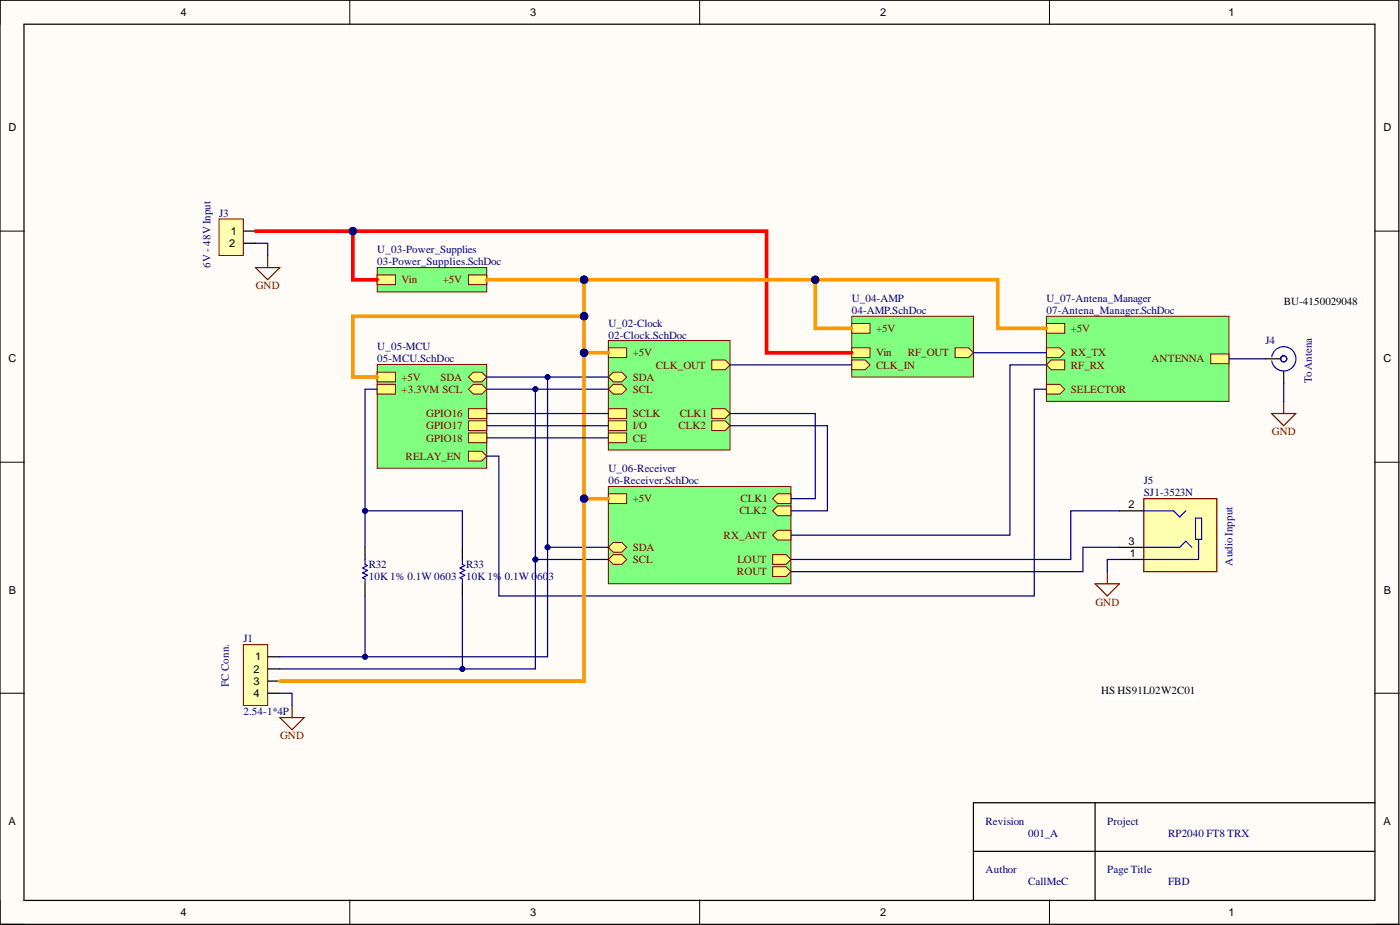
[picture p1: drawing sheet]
<svg xmlns="http://www.w3.org/2000/svg" width="292mm" height="193mm" viewBox="0 0 292 193" stroke-linecap="round" stroke-linejoin="round" font-family="sans-serif">
<defs><g id="words">
<g font-size="2.3">
<text x="37.7" y="3.3">4</text>
<text x="110.6" y="3.3">3</text>
<text x="183.6" y="3.3">2</text>
<text x="256.3" y="3.3">1</text>
<text x="1.8" y="27.4">D</text>
<text x="288.7" y="27.4">D</text>
<text x="47.8" y="51.5">2</text>
<text x="48.2" y="49">1</text>
<text x="267.8" y="63.7">BU-4150029048</text>
<text x="1.8" y="75.6">C</text>
<text x="288.7" y="75.6">C</text>
<text x="235.4" y="106.1">2</text>
<text x="235.4" y="113.7">3</text>
<text x="235.8" y="116.2">1</text>
<text x="1.9" y="123.8">B</text>
<text x="288.7" y="123.8">B</text>
<text x="53.2" y="137.8">1</text>
<text x="52.9" y="140.3">2</text>
<text x="52.9" y="142.8">3</text>
<text x="52.9" y="145.4">4</text>
<text x="229.8" y="144.9">HS HS91L02W2C01</text>
<text x="1.8" y="172">A</text>
<text x="288.7" y="172">A</text>
<text x="37.7" y="191.1">4</text>
<text x="110.6" y="191.1">3</text>
<text x="183.6" y="191.1">2</text>
<text x="256.3" y="191.1">1</text>
</g>
<g font-size="2.3" fill="#000080">
<text x="45.7" y="45.2">J3</text>
<text x="78.7" y="52.8">U_03-Power_Supplies</text>
<text x="43.9" y="55.8" transform="rotate(-90 43.9 55.8)">6V - 48V Input</text>
<text x="78.7" y="55.3">03-Power_Supplies.SchDoc</text>
<text x="177.7" y="62.9">U_04-AMP</text>
<text x="177.7" y="65.5">04-AMP.SchDoc</text>
<text x="218.3" y="62.9">U_07-Antena_Manager</text>
<text x="218.3" y="65.5">07-Antena_Manager.SchDoc</text>
<text x="126.9" y="68.2">U_02-Clock</text>
<text x="126.9" y="70.6">02-Clock.SchDoc</text>
<text x="264" y="71.8">J4</text>
<text x="78.7" y="73.1">U_05-MCU</text>
<text x="78.7" y="75.6">05-MCU.SchDoc</text>
<text x="273.7" y="79.9" transform="rotate(-90 273.7 79.9)">ToAntena</text>
<text x="126.9" y="98.4">U_06-Receiver</text>
<text x="126.9" y="101">06-Receiver.SchDoc</text>
<text x="238.6" y="101">J5</text>
<text x="238.6" y="103.5">SJ1-3523N</text>
<text x="76.9" y="118.5">R32</text>
<text x="97.2" y="118.5">R33</text>
<text x="257.2" y="118" transform="rotate(-90 257.2 118)">AudioInpput</text>
<text x="76.9" y="121">10K 1% 0.1W 0603</text>
<text x="97.2" y="121">10K 1% 0.1W 0</text>
<text x="112.1" y="121">60</text>
<text x="114.5" y="121">3</text>
<text x="50.8" y="134">J1</text>
<text x="47.7" y="143.4" transform="rotate(-90 47.7 143.4)">I²C Conn.</text>
<text x="50.8" y="149.2">2.54-1*4P</text>
<text x="205.6" y="172">Revision</text>
<text x="231" y="172">Project</text>
<text x="214.5" y="174.6">001_A</text>
<text x="243.7" y="174.6">RP2040 FT8 TRX</text>
<text x="205.6" y="182.2">Author</text>
<text x="214.5" y="184.7">CallMeC</text>
<text x="231" y="182.2">Page Title</text>
<text x="243.7" y="184.7">FBD</text>
</g>
<g font-size="2.3" fill="#800000">
<text x="83.8" y="59.1">Vin</text>
<text x="92.4" y="59.1">+5V</text>
<text x="53.4" y="60.4">GND</text>
<text x="182.8" y="69.3">+5V</text>
<text x="223.4" y="69.3">+5V</text>
<text x="132" y="74.3">+5V</text>
<text x="136.8" y="76.9">CLK_OUT</text>
<text x="182.8" y="76.9">CLK_IN</text>
<text x="182.8" y="74.3">Vin</text>
<text x="189.4" y="74.3">RF_OUT</text>
<text x="223.4" y="76.9">RF_RX</text>
<text x="223.4" y="74.3">RX_TX</text>
<text x="240.2" y="75.6">ANTENNA</text>
<text x="83.8" y="79.4">+5V</text>
<text x="83.8" y="82">+3.3VM SCL</text>
<text x="91.9" y="79.4">SDA</text>
<text x="132" y="79.4">SDA</text>
<text x="132" y="82">SCL</text>
<text x="223.4" y="82">SELECTOR</text>
<text x="88.9" y="87">GPIO16</text>
<text x="88.9" y="89.6">GPIO17</text>
<text x="132" y="87">SCLK</text>
<text x="132" y="89.6">I/O</text>
<text x="141.6" y="89.6">CLK2</text>
<text x="141.8" y="87">CLK1</text>
<text x="84.6" y="95.9">RELAY_EN</text>
<text x="88.9" y="92.1">GPIO18</text>
<text x="132" y="92.1">CE</text>
<text x="265.4" y="90.8">GND</text>
<text x="132" y="104.8">+5V</text>
<text x="154.3" y="107.3">CLK2</text>
<text x="154.5" y="104.8">CLK1</text>
<text x="151" y="112.4">RX_ANT</text>
<text x="132" y="114.9">SDA</text>
<text x="132" y="117.5">SCL</text>
<text x="153.8" y="117.5">LOUT</text>
<text x="153.8" y="120">ROUT</text>
<text x="228.6" y="126.4">GND</text>
<text x="58.5" y="154.3">GND</text>
</g>
</g></defs>
<g fill="#fffcf8">
<path d="M0 0h292v192.8h-292z" fill-rule="evenodd"/>
<path d="M5.1 5.1h281.8v182.7h-281.8z" fill-rule="evenodd"/>
</g>
<g fill="none" stroke="#000" stroke-width=".21">
<path d="M0 0v5.1M73 0v5.1M146 0v5.1M219 0v5.1M0 48.2h5.1M286.9 48.2h5.1M0 96.4h5.1M286.9 96.4h5.1M0 144.6h5.1M286.9 144.6h5.1M0 187.8v5h5.1M73 187.8v5"/>
<path d="M146 187.8v5M219 187.8v5M286.9 192.8h5.1"/>
</g>
<path d="M0 0h291.9v192.8h-291.9zM5 5h281.9v182.8h-281.9zM203.1 177.6h83.8M228.5 167.5v20.3M286.9 167.5h-83.8v20.3" fill="none" stroke="#000" stroke-width=".25"/>
<path d="M126.9 71h25.4v22.9h-25.4z" fill-rule="evenodd" fill="#80ff80"/>
<path d="M126.9 71h25.4v22.9h-25.4z" fill="none" stroke="#800000" stroke-width=".21"/>
<path d="M126.9 72.6h3.8v2h-3.8z" fill-rule="evenodd" fill="#ffff80"/>
<path d="M126.9 72.6h3.8v2h-3.8z" fill="none" stroke="#800000" stroke-width=".21"/>
<path d="M126.9 78.7l1.1-1.1h1.7l1 1.1-1 1h-1.7z" fill-rule="evenodd" fill="#ffff80"/>
<path d="M126.9 78.7l1.1-1.1h1.7l1 1.1-1 1h-1.7z" fill="none" stroke="#800000" stroke-width=".21"/>
<path d="M126.9 81.2l1.1-1h1.7l1 1-1 1h-1.7z" fill-rule="evenodd" fill="#ffff80"/>
<path d="M126.9 81.2l1.1-1h1.7l1 1-1 1h-1.7z" fill="none" stroke="#800000" stroke-width=".21"/>
<path d="M148.5 75.1h2.8l1 1-1 1h-2.8z" fill-rule="evenodd" fill="#ffff80"/>
<path d="M148.5 75.1h2.8l1 1-1 1h-2.8z" fill="none" stroke="#800000" stroke-width=".21"/>
<path d="M126.9 85.3h3.8v2h-3.8z" fill-rule="evenodd" fill="#ffff80"/>
<path d="M126.9 85.3h3.8v2h-3.8z" fill="none" stroke="#800000" stroke-width=".21"/>
<path d="M126.9 87.8h3.8v2h-3.8z" fill-rule="evenodd" fill="#ffff80"/>
<path d="M126.9 87.8h3.8v2h-3.8z" fill="none" stroke="#800000" stroke-width=".21"/>
<path d="M126.9 90.3h3.8v2.1h-3.8z" fill-rule="evenodd" fill="#ffff80"/>
<path d="M126.9 90.3h3.8v2.1h-3.8z" fill="none" stroke="#800000" stroke-width=".21"/>
<path d="M148.5 85.3h2.8l1 1-1 1h-2.8z" fill-rule="evenodd" fill="#ffff80"/>
<path d="M148.5 85.3h2.8l1 1-1 1h-2.8z" fill="none" stroke="#800000" stroke-width=".21"/>
<path d="M148.5 87.8h2.8l1 1-1 1h-2.8z" fill-rule="evenodd" fill="#ffff80"/>
<path d="M148.5 87.8h2.8l1 1-1 1h-2.8z" fill="none" stroke="#800000" stroke-width=".21"/>
<path d="M177.7 66h25.4v12.7h-25.4z" fill-rule="evenodd" fill="#80ff80"/>
<path d="M177.7 66h25.4v12.7h-25.4z" fill="none" stroke="#800000" stroke-width=".21"/>
<path d="M177.7 75.1h2.8l1 1-1 1h-2.8z" fill-rule="evenodd" fill="#ffff80"/>
<path d="M177.7 75.1h2.8l1 1-1 1h-2.8z" fill="none" stroke="#800000" stroke-width=".21"/>
<path d="M177.7 72.6h3.8v2h-3.8z" fill-rule="evenodd" fill="#ffff80"/>
<path d="M177.7 72.6h3.8v2h-3.8z" fill="none" stroke="#800000" stroke-width=".21"/>
<path d="M199.3 72.6h2.8l1 1-1 1h-2.8z" fill-rule="evenodd" fill="#ffff80"/>
<path d="M199.3 72.6h2.8l1 1-1 1h-2.8z" fill="none" stroke="#800000" stroke-width=".21"/>
<path d="M177.7 67.5h3.8v2h-3.8z" fill-rule="evenodd" fill="#ffff80"/>
<path d="M177.7 67.5h3.8v2h-3.8z" fill="none" stroke="#800000" stroke-width=".21"/>
<path d="M78.7 76h22.8v21.7h-22.8z" fill-rule="evenodd" fill="#80ff80"/>
<path d="M78.7 76h22.8v21.7h-22.8z" fill="none" stroke="#800000" stroke-width=".21"/>
<path d="M97.7 78.7l1.1-1.1h1.7l1 1.1-1 1h-1.7z" fill-rule="evenodd" fill="#ffff80"/>
<path d="M97.7 78.7l1.1-1.1h1.7l1 1.1-1 1h-1.7z" fill="none" stroke="#800000" stroke-width=".21"/>
<path d="M97.7 81.2l1.1-1h1.7l1 1-1 1h-1.7z" fill-rule="evenodd" fill="#ffff80"/>
<path d="M97.7 81.2l1.1-1h1.7l1 1-1 1h-1.7z" fill="none" stroke="#800000" stroke-width=".21"/>
<path d="M97.7 94.1h2.8l1 1.1-1 1h-2.8z" fill-rule="evenodd" fill="#ffff80"/>
<path d="M97.7 94.1h2.8l1 1.1-1 1h-2.8z" fill="none" stroke="#800000" stroke-width=".21"/>
<path d="M78.7 77.6h3.8v2.1h-3.8z" fill-rule="evenodd" fill="#ffff80"/>
<path d="M78.7 77.6h3.8v2.1h-3.8z" fill="none" stroke="#800000" stroke-width=".21"/>
<path d="M97.7 85.3h3.8v2h-3.8z" fill-rule="evenodd" fill="#ffff80"/>
<path d="M97.7 85.3h3.8v2h-3.8z" fill="none" stroke="#800000" stroke-width=".21"/>
<path d="M97.7 87.8h3.8v2h-3.8z" fill-rule="evenodd" fill="#ffff80"/>
<path d="M97.7 87.8h3.8v2h-3.8z" fill="none" stroke="#800000" stroke-width=".21"/>
<path d="M97.7 90.3h3.8v2.1h-3.8z" fill-rule="evenodd" fill="#ffff80"/>
<path d="M97.7 90.3h3.8v2.1h-3.8z" fill="none" stroke="#800000" stroke-width=".21"/>
<path d="M78.7 80.2h3.8v2h-3.8z" fill-rule="evenodd" fill="#ffff80"/>
<path d="M78.7 80.2h3.8v2h-3.8z" fill="none" stroke="#800000" stroke-width=".21"/>
<path d="M264 74.9h3.2M267.8 77.4v2.5" fill="none" stroke="#000" stroke-width=".25"/>
<g fill="none" stroke="#00f" stroke-width=".25">
<path d="M265.3 74.4a2.54 2.54 0 0 1 3.9-1.7 2.54 2.54 0 0 1 0 4.3 2.54 2.54 0 0 1-3.9-1.7"/>
<circle cx="267.8" cy="74.9" r=".64"/>
</g>
<path d="M265.3 86.3h5.1l-2.6 2.5zM267.8 83.7v2.6" fill="none" stroke="#800000" stroke-width=".25"/>
<path d="M78.7 55.8h22.8v5.1h-22.8z" fill-rule="evenodd" fill="#80ff80"/>
<path d="M78.7 55.8h22.8v5.1h-22.8z" fill="none" stroke="#800000" stroke-width=".21"/>
<path d="M78.7 57.3h3.8v2.1h-3.8z" fill-rule="evenodd" fill="#ffff80"/>
<path d="M78.7 57.3h3.8v2.1h-3.8z" fill="none" stroke="#800000" stroke-width=".21"/>
<path d="M97.7 57.3h3.8v2.1h-3.8z" fill-rule="evenodd" fill="#ffff80"/>
<path d="M97.7 57.3h3.8v2.1h-3.8z" fill="none" stroke="#800000" stroke-width=".21"/>
<path d="M126.9 101.5h38.1v20.3h-38.1z" fill-rule="evenodd" fill="#80ff80"/>
<path d="M126.9 101.5h38.1v20.3h-38.1z" fill="none" stroke="#800000" stroke-width=".21"/>
<path d="M126.9 103h3.8v2h-3.8z" fill-rule="evenodd" fill="#ffff80"/>
<path d="M126.9 103h3.8v2h-3.8z" fill="none" stroke="#800000" stroke-width=".21"/>
<path d="M161.2 111.6l1-1h2.8v2.1h-2.8z" fill-rule="evenodd" fill="#ffff80"/>
<path d="M161.2 111.6l1-1h2.8v2.1h-2.8z" fill="none" stroke="#800000" stroke-width=".21"/>
<path d="M126.9 114.2l1.1-1h1.7l1 1-1 1h-1.7z" fill-rule="evenodd" fill="#ffff80"/>
<path d="M126.9 114.2l1.1-1h1.7l1 1-1 1h-1.7z" fill="none" stroke="#800000" stroke-width=".21"/>
<path d="M126.9 116.7l1.1-1h1.7l1 1-1 1h-1.7z" fill-rule="evenodd" fill="#ffff80"/>
<path d="M126.9 116.7l1.1-1h1.7l1 1-1 1h-1.7z" fill="none" stroke="#800000" stroke-width=".21"/>
<path d="M161.2 115.7h2.8l1 1-1 1h-2.8z" fill-rule="evenodd" fill="#ffff80"/>
<path d="M161.2 115.7h2.8l1 1-1 1h-2.8z" fill="none" stroke="#800000" stroke-width=".21"/>
<path d="M161.2 118.2h2.8l1 1.1-1 1h-2.8z" fill-rule="evenodd" fill="#ffff80"/>
<path d="M161.2 118.2h2.8l1 1.1-1 1h-2.8z" fill="none" stroke="#800000" stroke-width=".21"/>
<path d="M161.2 104l1-1h2.8v2h-2.8z" fill-rule="evenodd" fill="#ffff80"/>
<path d="M161.2 104l1-1h2.8v2h-2.8z" fill="none" stroke="#800000" stroke-width=".21"/>
<path d="M161.2 106.6l1-1h2.8v2h-2.8z" fill-rule="evenodd" fill="#ffff80"/>
<path d="M161.2 106.6l1-1h2.8v2h-2.8z" fill="none" stroke="#800000" stroke-width=".21"/>
<path d="M218.3 66h38.1v17.7h-38.1z" fill-rule="evenodd" fill="#80ff80"/>
<path d="M218.3 66h38.1v17.7h-38.1z" fill="none" stroke="#800000" stroke-width=".21"/>
<path d="M218.3 76.1l1-1h2.8v2h-2.8z" fill-rule="evenodd" fill="#ffff80"/>
<path d="M218.3 76.1l1-1h2.8v2h-2.8z" fill="none" stroke="#800000" stroke-width=".21"/>
<path d="M218.3 72.6h2.8l1 1-1 1h-2.8z" fill-rule="evenodd" fill="#ffff80"/>
<path d="M218.3 72.6h2.8l1 1-1 1h-2.8z" fill="none" stroke="#800000" stroke-width=".21"/>
<path d="M252.6 73.8h3.8v2.1h-3.8z" fill-rule="evenodd" fill="#ffff80"/>
<path d="M252.6 73.8h3.8v2.1h-3.8z" fill="none" stroke="#800000" stroke-width=".21"/>
<path d="M218.3 67.5h3.8v2h-3.8z" fill-rule="evenodd" fill="#ffff80"/>
<path d="M218.3 67.5h3.8v2h-3.8z" fill="none" stroke="#800000" stroke-width=".21"/>
<path d="M218.3 80.2h2.8l1 1-1 1h-2.8z" fill-rule="evenodd" fill="#ffff80"/>
<path d="M218.3 80.2h2.8l1 1-1 1h-2.8z" fill="none" stroke="#800000" stroke-width=".21"/>
<path d="M45.7 45.7h5.1v7.6h-5.1z" fill-rule="evenodd" fill="#ffffb0"/>
<path d="M45.7 45.7h5.1v7.6h-5.1z" fill="none" stroke="#800000" stroke-width=".21"/>
<path d="M50.8 48.2h2.5M50.8 50.8h2.5" fill="none" stroke="#000" stroke-width=".25"/>
<path d="M53.3 55.8h5.1l-2.5 2.6zM55.9 53.3v2.5" fill="none" stroke="#800000" stroke-width=".25"/>
<path d="M238.6 104h15.3v15.3h-15.3z" fill-rule="evenodd" fill="#ffffb0"/>
<path d="M231 119.3v2.5M238.6 104h15.3v15.3h-15.3zM228.5 121.8h5.1l-2.6 2.5z" fill="none" stroke="#800000" stroke-width=".25"/>
<path d="M238.6 114.2h7.5l1.3-1.3 1.3 1.3M238.6 106.6h6.3l1.2 1.2 1.3-1.2M249.4 108.1h1.3v4.4h-1.3zM250.1 112.5v4.2h-11.5" fill="none" stroke="#00f" stroke-width=".25"/>
<path d="M233.6 116.7h5M233.6 114.2h5M233.6 106.6h5" fill="none" stroke="#000" stroke-width=".25"/>
<path d="M267.8 61.7h16.1v3h-16.1z" fill-rule="evenodd" fill="#fff"/>
<path d="M267.8 61.7h16.1v3h-16.1z" fill="none" stroke="#fff" stroke-width=".21"/>
<path d="M229.8 142.8h20.2v3.1h-20.2z" fill-rule="evenodd" fill="#fff"/>
<path d="M229.8 142.8h20.2v3.1h-20.2z" fill="none" stroke="#fff" stroke-width=".21"/>
<path d="M50.8 134.5h5.1v12.7h-5.1z" fill-rule="evenodd" fill="#ffffb0"/>
<path d="M50.8 134.5h5.1v12.7h-5.1z" fill="none" stroke="#800000" stroke-width=".21"/>
<path d="M55.9 137h2.5M55.9 139.6h2.5M55.9 142.1h2.5M55.9 144.6h2.5" fill="none" stroke="#000" stroke-width=".25"/>
<path d="M58.4 149.7h5.1l-2.6 2.5zM60.9 147.2v2.5" fill="none" stroke="#800000" stroke-width=".25"/>
<path d="M152.3 76.1h25.4M101.5 81.2h25.4" fill="none" stroke="#000080" stroke-width=".25"/>
<circle cx="111.7" cy="81.2" r=".51" fill="#000080"/>
<circle cx="111.7" cy="81.2" r=".51" fill="none" stroke="#000080" stroke-width=".21"/>
<path d="M101.5 78.7h25.4" fill="none" stroke="#000080" stroke-width=".25"/>
<circle cx="114.2" cy="78.7" r=".51" fill="#000080"/>
<circle cx="114.2" cy="78.7" r=".51" fill="none" stroke="#000080" stroke-width=".21"/>
<path d="M267.8 79.9v3.8" fill="none" stroke="#000080" stroke-width=".25"/>
<path d="M101.5 58.4h20.4" fill="none" stroke="#f90" stroke-width=".76"/>
<circle cx="121.9" cy="58.4" r=".76" fill="#000080"/>
<circle cx="121.9" cy="58.4" r=".76" fill="none" stroke="#000080" stroke-width=".21"/>
<path d="M53.3 48.2h20.3v10.2h5.1" fill="none" stroke="#f00" stroke-width=".76"/>
<circle cx="73.6" cy="48.2" r=".76" fill="#000080"/>
<circle cx="73.6" cy="48.2" r=".76" fill="none" stroke="#000080" stroke-width=".21"/>
<path d="M121.9 73.6v30.4h5" fill="none" stroke="#f90" stroke-width=".76"/>
<circle cx="121.9" cy="73.6" r=".76" fill="#000080"/>
<circle cx="121.9" cy="73.6" r=".76" fill="none" stroke="#000080" stroke-width=".21"/>
<circle cx="121.9" cy="104" r=".76" fill="#000080"/>
<circle cx="121.9" cy="104" r=".76" fill="none" stroke="#000080" stroke-width=".21"/>
<path d="M114.2 78.7v35.5h12.7" fill="none" stroke="#000080" stroke-width=".25"/>
<circle cx="114.2" cy="114.2" r=".51" fill="#000080"/>
<circle cx="114.2" cy="114.2" r=".51" fill="none" stroke="#000080" stroke-width=".21"/>
<circle cx="114.2" cy="78.7" r=".51" fill="#000080"/>
<circle cx="114.2" cy="78.7" r=".51" fill="none" stroke="#000080" stroke-width=".21"/>
<path d="M111.7 81.2v35.5h15.2" fill="none" stroke="#000080" stroke-width=".25"/>
<circle cx="111.7" cy="81.2" r=".51" fill="#000080"/>
<circle cx="111.7" cy="81.2" r=".51" fill="none" stroke="#000080" stroke-width=".21"/>
<circle cx="111.7" cy="116.7" r=".51" fill="#000080"/>
<circle cx="111.7" cy="116.7" r=".51" fill="none" stroke="#000080" stroke-width=".21"/>
<path d="M73.6 48.2h86.3v25.4h17.8" fill="none" stroke="#f00" stroke-width=".76"/>
<circle cx="73.6" cy="48.2" r=".76" fill="#000080"/>
<circle cx="73.6" cy="48.2" r=".76" fill="none" stroke="#000080" stroke-width=".21"/>
<path d="M121.9 73.6h5" fill="none" stroke="#f90" stroke-width=".76"/>
<circle cx="121.9" cy="73.6" r=".76" fill="#000080"/>
<circle cx="121.9" cy="73.6" r=".76" fill="none" stroke="#000080" stroke-width=".21"/>
<path d="M121.9 58.4h48.2v10.1h7.6" fill="none" stroke="#f90" stroke-width=".76"/>
<circle cx="121.9" cy="58.4" r=".76" fill="#000080"/>
<circle cx="121.9" cy="58.4" r=".76" fill="none" stroke="#000080" stroke-width=".21"/>
<circle cx="170.1" cy="58.4" r=".76" fill="#000080"/>
<circle cx="170.1" cy="58.4" r=".76" fill="none" stroke="#000080" stroke-width=".21"/>
<path d="M121.9 58.4v7.6" fill="none" stroke="#f90" stroke-width=".76"/>
<circle cx="121.9" cy="66" r=".76" fill="#000080"/>
<circle cx="121.9" cy="66" r=".76" fill="none" stroke="#000080" stroke-width=".21"/>
<circle cx="121.9" cy="58.4" r=".76" fill="#000080"/>
<circle cx="121.9" cy="58.4" r=".76" fill="none" stroke="#000080" stroke-width=".21"/>
<path d="M121.9 66h-48.3v12.7h5.1" fill="none" stroke="#f90" stroke-width=".76"/>
<circle cx="121.9" cy="66" r=".76" fill="#000080"/>
<circle cx="121.9" cy="66" r=".76" fill="none" stroke="#000080" stroke-width=".21"/>
<path d="M121.9 66v7.6" fill="none" stroke="#f90" stroke-width=".76"/>
<circle cx="121.9" cy="66" r=".76" fill="#000080"/>
<circle cx="121.9" cy="66" r=".76" fill="none" stroke="#000080" stroke-width=".21"/>
<circle cx="121.9" cy="73.6" r=".76" fill="#000080"/>
<circle cx="121.9" cy="73.6" r=".76" fill="none" stroke="#000080" stroke-width=".21"/>
<path d="M203.1 73.6h15.2M256.4 74.9h7.6" fill="none" stroke="#000080" stroke-width=".25"/>
<path d="M170.1 58.4h38.1v10.1h10.1" fill="none" stroke="#f90" stroke-width=".76"/>
<circle cx="170.1" cy="58.4" r=".76" fill="#000080"/>
<circle cx="170.1" cy="58.4" r=".76" fill="none" stroke="#000080" stroke-width=".21"/>
<path d="M53.3 50.8h2.6v2.5M218.3 76.1h-7.6v35.5h-45.7M101.5 86.3h25.4M101.5 88.8h25.4M101.5 91.3h25.4M218.3 81.2h-2.5v43.1h-111.7v-29.1h-2.6M114.2 114.2v22.8h-55.8M233.6 106.6h-10.2v10.1h-58.4M233.6 114.2h-7.7v5.1h-60.9M233.6 116.7h-2.6v2.6" fill="none" stroke="#000080" stroke-width=".25"/>
<circle cx="76.2" cy="137" r=".51" fill="#000080"/>
<circle cx="76.2" cy="137" r=".51" fill="none" stroke="#000080" stroke-width=".21"/>
<circle cx="114.2" cy="114.2" r=".51" fill="#000080"/>
<circle cx="114.2" cy="114.2" r=".51" fill="none" stroke="#000080" stroke-width=".21"/>
<path d="M111.7 116.7v22.9h-53.3" fill="none" stroke="#000080" stroke-width=".25"/>
<circle cx="111.7" cy="116.7" r=".51" fill="#000080"/>
<circle cx="111.7" cy="116.7" r=".51" fill="none" stroke="#000080" stroke-width=".21"/>
<circle cx="96.5" cy="139.6" r=".51" fill="#000080"/>
<circle cx="96.5" cy="139.6" r=".51" fill="none" stroke="#000080" stroke-width=".21"/>
<path d="M152.3 88.8h20.3v17.8h-7.6M152.3 86.3h17.8v17.7h-5.1M58.4 144.6h2.5v2.6" fill="none" stroke="#000080" stroke-width=".25"/>
<path d="M121.9 104v38.1h-63.5" fill="none" stroke="#f90" stroke-width=".76"/>
<circle cx="121.9" cy="104" r=".76" fill="#000080"/>
<circle cx="121.9" cy="104" r=".76" fill="none" stroke="#000080" stroke-width=".21"/>
<path d="M96.5 106.6h-20.3v7.6" fill="none" stroke="#000080" stroke-width=".25"/>
<circle cx="76.2" cy="106.6" r=".51" fill="#000080"/>
<circle cx="76.2" cy="106.6" r=".51" fill="none" stroke="#000080" stroke-width=".21"/>
<path d="M96.5 106.6v7.6M76.2 124.3v12.7" fill="none" stroke="#000080" stroke-width=".25"/>
<path d="M76.2 114.2v2.5M76.2 121.8v2.5" fill="none" stroke="#000" stroke-width=".25"/>
<path d="M76.2 116.7v1l.5 .3-1 .5 1 .5-1 .5 1 .5-1 .5 .5 .3v1" fill="none" stroke="#00f" stroke-width=".25"/>
<circle cx="76.2" cy="137" r=".51" fill="#000080"/>
<circle cx="76.2" cy="137" r=".51" fill="none" stroke="#000080" stroke-width=".21"/>
<path d="M96.5 114.2v2.5M96.5 121.8v2.5" fill="none" stroke="#000" stroke-width=".25"/>
<path d="M96.5 116.7v1l.5 .3-1 .5 1 .5-1 .5 1 .5-1 .5 .5 .3v1" fill="none" stroke="#00f" stroke-width=".25"/>
<path d="M96.5 124.3v15.3" fill="none" stroke="#000080" stroke-width=".25"/>
<circle cx="96.5" cy="139.6" r=".51" fill="#000080"/>
<circle cx="96.5" cy="139.6" r=".51" fill="none" stroke="#000080" stroke-width=".21"/>
<path d="M78.7 81.2h-2.5v25.4" fill="none" stroke="#000080" stroke-width=".25"/>
<circle cx="76.2" cy="106.6" r=".51" fill="#000080"/>
<circle cx="76.2" cy="106.6" r=".51" fill="none" stroke="#000080" stroke-width=".21"/>
<use href="#words"/>
</svg>
